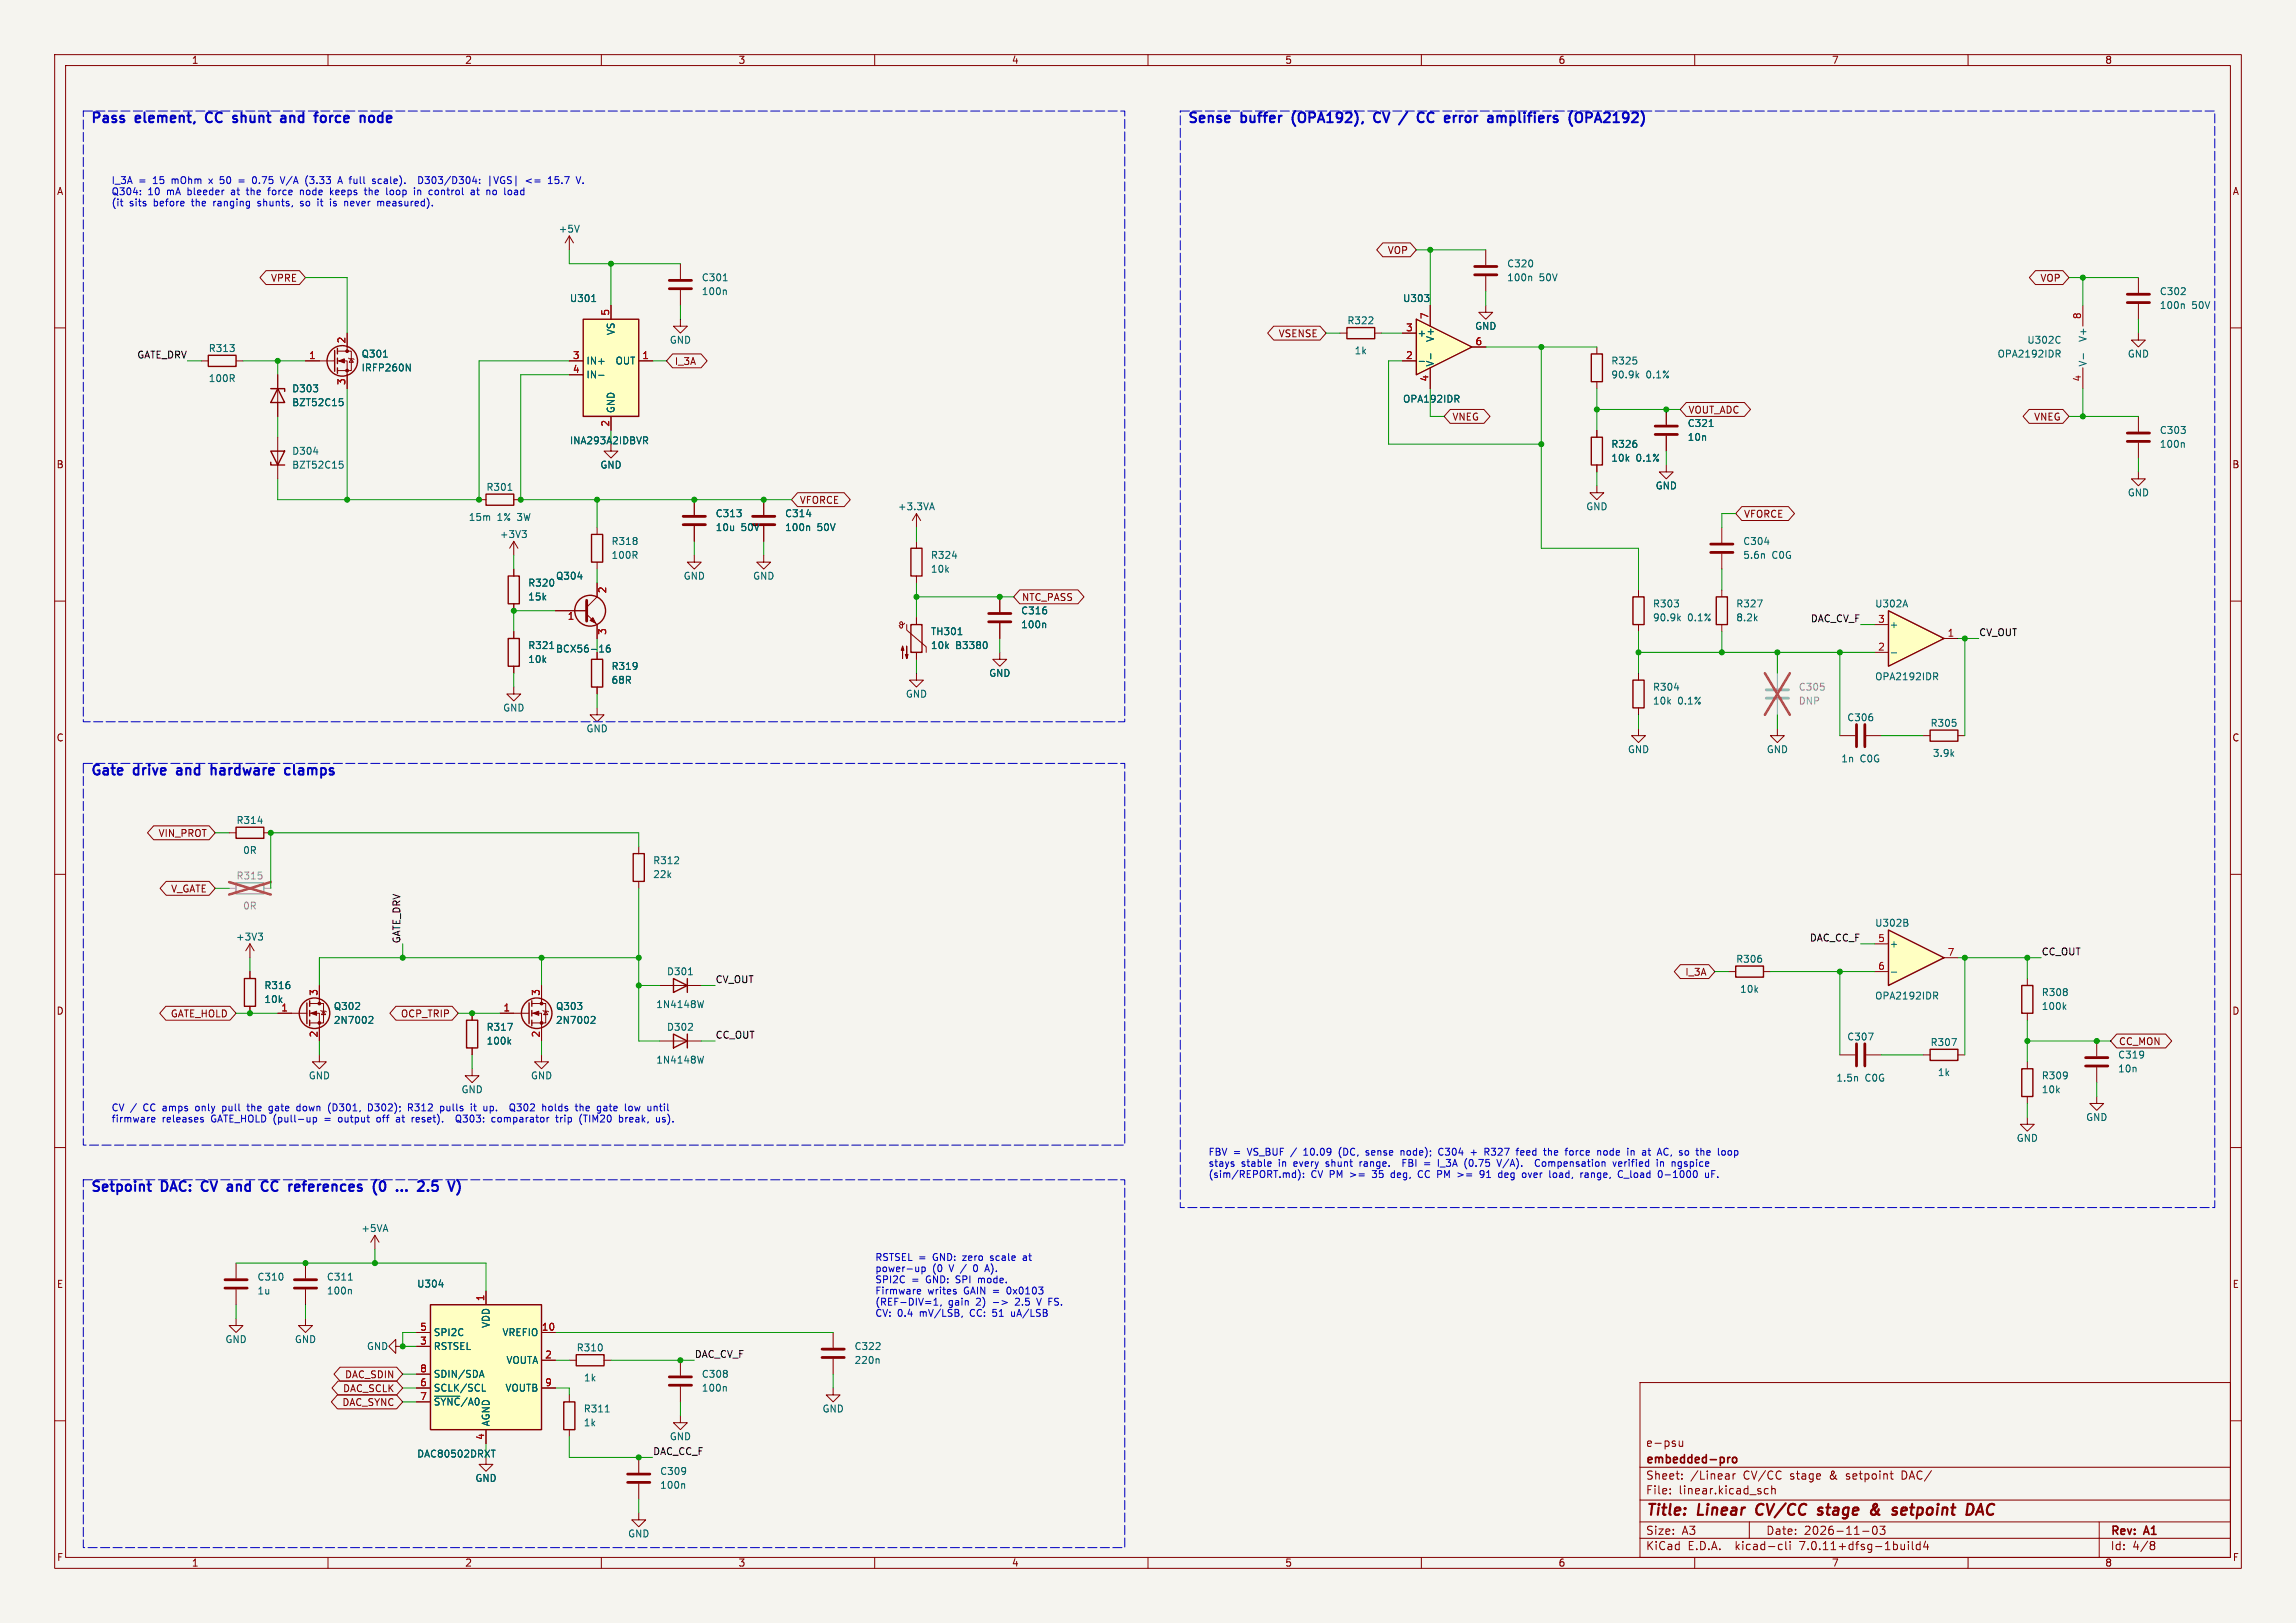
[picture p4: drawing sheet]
<svg xmlns="http://www.w3.org/2000/svg" width="420mm" height="297mm" viewBox="0 0 420 297" stroke-linecap="round" stroke-linejoin="round" font-family="sans-serif">
<defs><g id="words">
<g font-size="2.8" fill="#840000">
<text x="301" y="277.9">Title:</text>
<text x="310.6" y="277.9">Linear</text>
<text x="322.1" y="277.9">CV/CC</text>
<text x="334.2" y="277.9">stage</text>
<text x="344.7" y="277.9">&amp;</text>
<text x="349.5" y="277.9">setpoint</text>
<text x="363.8" y="277.9">DAC</text>
</g>
<g font-size="2.5" fill="#0000c2">
<text x="16.5" y="22.6">Pass</text>
<text x="24.9" y="22.6">element,</text>
<text x="38.5" y="22.6">CC</text>
<text x="44.2" y="22.6">shunt</text>
<text x="53.7" y="22.6">and</text>
<text x="60.7" y="22.6">force</text>
<text x="69.6" y="22.6">node</text>
<text x="217.2" y="22.6">Sense</text>
<text x="227.1" y="22.6">buffer</text>
<text x="237.2" y="22.6">(OPA192),</text>
<text x="252.9" y="22.6">CV</text>
<text x="258.4" y="22.6">/</text>
<text x="262.3" y="22.6">CC</text>
<text x="268" y="22.6">error</text>
<text x="276.6" y="22.6">amplifiers</text>
<text x="292.2" y="22.6">(OPA2192)</text>
<text x="16.5" y="142">Gate</text>
<text x="24.6" y="142">drive</text>
<text x="33.2" y="142">and</text>
<text x="40.2" y="142">hardware</text>
<text x="54.4" y="142">clamps</text>
<text x="16.5" y="218.2">Setpoint</text>
<text x="29.7" y="218.2">DAC:</text>
<text x="37.7" y="218.2">CV</text>
<text x="43.2" y="218.2">and</text>
<text x="50.2" y="218.2">CC</text>
<text x="55.9" y="218.2">references</text>
<text x="72" y="218.2">(0</text>
<text x="77" y="218.2">...</text>
<text x="81.7" y="218.2">2.5</text>
</g>
<g font-size="2.1" fill="#840000">
<text x="301" y="268.2">embedded-pro</text>
<text x="301" y="265">e-psu</text>
<text x="301" y="273.7">File:</text>
<text x="301" y="271">Sheet:</text>
<text x="307.1" y="273.7">linear.kicad_sch</text>
<text x="309.2" y="271">/Linear</text>
<text x="318.9" y="271">CV/CC</text>
<text x="327.6" y="271">stage</text>
<text x="335" y="271">&amp;</text>
<text x="338.1" y="271">setpoint</text>
<text x="348.4" y="271">DAC/</text>
<text x="301" y="281.1">Size:</text>
<text x="307.6" y="281.1">A3</text>
<text x="323" y="281.1">Date:</text>
<text x="330" y="281.1">2026-11-03</text>
<text x="386" y="281.3">Rev:</text>
<text x="392.4" y="281.3">A1</text>
<text x="301" y="283.9">KiCad</text>
<text x="308.7" y="283.9">E.D.A.</text>
<text x="317.6" y="283.9">kicad-cli</text>
<text x="329.5" y="283.9">7.0.11+dfsg-1build4</text>
<text x="386" y="283.9">Id:</text>
<text x="390.1" y="283.9">4/8</text>
</g>
<g font-size="1.8" fill="#840000">
<text x="35" y="11.9">1</text>
<text x="85" y="11.9">2</text>
<text x="135" y="11.9">3</text>
<text x="185" y="11.9">4</text>
<text x="235" y="11.9">5</text>
<text x="285" y="11.9">6</text>
<text x="335" y="11.9">7</text>
<text x="385" y="11.9">8</text>
<text x="10.3" y="35.9">A</text>
<text x="408.3" y="35.9">A</text>
<text x="253.8" y="46.7">VOP</text>
<text x="49.5" y="51.8">VPRE</text>
<text x="373.1" y="51.8">VOP</text>
<text x="233.8" y="61.9">VSENSE</text>
<text x="123.3" y="67">I_3A</text>
<text x="265.6" y="77.2">VNEG</text>
<text x="308.8" y="75.9">VOUT_ADC</text>
<text x="372" y="77.2">VNEG</text>
<text x="10.3" y="85.9">B</text>
<text x="408.2" y="85.9">B</text>
<text x="146.2" y="92.4">VFORCE</text>
<text x="318.9" y="94.9">VFORCE</text>
<text x="186.8" y="110.2">NTC_PASS</text>
<text x="10.3" y="135.9">C</text>
<text x="408.2" y="135.9">C</text>
<text x="28.9" y="153.4">VIN_PROT</text>
<text x="31.2" y="163.5">V_GATE</text>
<text x="308.2" y="178.8">I_3A</text>
<text x="10.3" y="185.9">D</text>
<text x="408.2" y="185.9">D</text>
<text x="31.1" y="186.4">GATE_HOLD</text>
<text x="73.2" y="186.4">OCP_TRIP</text>
<text x="387.5" y="191.5">CC_MON</text>
<text x="10.3" y="235.9">E</text>
<text x="408.3" y="235.9">E</text>
<text x="62.5" y="257.5">DAC_SYNC</text>
<text x="62.7" y="255">DAC_SCLK</text>
<text x="63" y="252.4">DAC_SDIN</text>
<text x="10.3" y="285.9">F</text>
<text x="35" y="286.9">1</text>
<text x="85" y="286.9">2</text>
<text x="135" y="286.9">3</text>
<text x="185" y="286.9">4</text>
<text x="235" y="286.9">5</text>
<text x="285" y="286.9">6</text>
<text x="335" y="286.9">7</text>
<text x="385" y="286.9">8</text>
<text x="408.3" y="285.9">F</text>
</g>
<g font-size="1.8" fill="#0000c2">
<text x="20.3" y="33.8">I_3A</text>
<text x="20.3" y="35.8">Q304:</text>
<text x="25.4" y="33.8">=</text>
<text x="27.1" y="35.8">10</text>
<text x="28.1" y="33.8">15</text>
<text x="30.6" y="35.8">mA</text>
<text x="31.7" y="33.8">mOhm</text>
<text x="34.6" y="35.8">bleeder</text>
<text x="38.7" y="33.8">x</text>
<text x="40.9" y="33.8">50</text>
<text x="42.8" y="35.8">at</text>
<text x="45.8" y="35.8">the</text>
<text x="47.3" y="33.8">0.75</text>
<text x="50" y="35.8">force</text>
<text x="52.7" y="33.8">V/A</text>
<text x="56" y="35.8">node</text>
<text x="57.3" y="33.8">(3.33</text>
<text x="61.7" y="35.8">keeps</text>
<text x="63.6" y="33.8">A full</text>
<text x="68.2" y="35.8">the</text>
<text x="70.2" y="33.8">scale).</text>
<text x="72.4" y="35.8">loop</text>
<text x="77.6" y="35.8">in</text>
<text x="79" y="33.8">D303/D304:</text>
<text x="80.6" y="35.8">control</text>
<text x="88.5" y="35.8">at</text>
<text x="91.5" y="35.8">no</text>
<text x="91.9" y="33.8">|VGS|</text>
<text x="95" y="35.8">load</text>
<text x="99.1" y="33.8">&lt;=</text>
<text x="103.4" y="33.8">15.7</text>
<text x="20.3" y="37.9">(it</text>
<text x="23.7" y="37.9">sits</text>
<text x="28.2" y="37.9">before</text>
<text x="35.4" y="37.9">the</text>
<text x="39.5" y="37.9">ranging</text>
<text x="47.8" y="37.9">shunts,</text>
<text x="55.8" y="37.9">so</text>
<text x="59.2" y="37.9">it</text>
<text x="61.7" y="37.9">is</text>
<text x="64.5" y="37.9">never</text>
<text x="70.7" y="37.9">measured).</text>
<text x="20.3" y="203.4">CV /</text>
<text x="26.4" y="203.4">CC amps</text>
<text x="36.3" y="203.4">only</text>
<text x="41.4" y="203.4">pull</text>
<text x="46.2" y="203.4">the</text>
<text x="50.3" y="203.4">gate</text>
<text x="55.6" y="203.4">down</text>
<text x="61.5" y="203.4">(D301,</text>
<text x="69" y="203.4">D302);</text>
<text x="76.6" y="203.4">R312</text>
<text x="82.6" y="203.4">pulls</text>
<text x="88.5" y="203.4">it</text>
<text x="91" y="203.4">up.</text>
<text x="96.2" y="203.4">Q302</text>
<text x="102.3" y="203.4">holds</text>
<text x="108.6" y="203.4">the</text>
<text x="112.8" y="203.4">gate</text>
<text x="118.1" y="203.4">low</text>
<text x="122.4" y="203.4">until</text>
<text x="20.3" y="205.5">firmware</text>
<text x="29.7" y="205.5">releases</text>
<text x="38.7" y="205.5">GATE_HOLD (pull-up</text>
<text x="59.8" y="205.5">=</text>
<text x="62.6" y="205.5">output</text>
<text x="69.8" y="205.5">off</text>
<text x="73.6" y="205.5">at</text>
<text x="76.6" y="205.5">reset).</text>
<text x="85.1" y="205.5">Q303:</text>
<text x="91.9" y="205.5">comparator</text>
<text x="103.9" y="205.5">trip</text>
<text x="108.3" y="205.5">(TIM20</text>
<text x="115.8" y="205.5">break,</text>
<text x="122.7" y="205.5">us).</text>
<text x="221" y="211.6">FBV =</text>
<text x="221" y="213.6">stays</text>
<text x="221" y="215.7">(sim/REPORT.md):</text>
<text x="227" y="213.6">stable</text>
<text x="228.3" y="211.6">VS_BUF</text>
<text x="234" y="213.6">in</text>
<text x="236.5" y="211.6">/</text>
<text x="237" y="213.6">every</text>
<text x="239" y="211.6">10.09</text>
<text x="239.8" y="215.7">CV PM</text>
<text x="243" y="213.6">shunt</text>
<text x="245.6" y="211.6">(DC,</text>
<text x="247.2" y="215.7">&gt;=</text>
<text x="249.4" y="213.6">range.</text>
<text x="250.7" y="211.6">sense</text>
<text x="251.5" y="215.7">35</text>
<text x="255.1" y="215.7">deg,</text>
<text x="257.3" y="211.6">node);</text>
<text x="257.7" y="213.6">FBI</text>
<text x="260.3" y="215.7">CC PM &gt;=</text>
<text x="264.5" y="211.6">C304</text>
<text x="264.5" y="213.6">I_3A</text>
<text x="269.6" y="213.6">(0.75</text>
<text x="270.5" y="211.6">+</text>
<text x="272.2" y="215.7">91</text>
<text x="273.3" y="211.6">R327</text>
<text x="275.8" y="215.7">deg</text>
<text x="275.8" y="213.6">V/A).</text>
<text x="279.3" y="211.6">feed</text>
<text x="280.4" y="215.7">over</text>
<text x="283.1" y="213.6">Compensation</text>
<text x="284.6" y="211.6">the</text>
<text x="285.5" y="215.7">load,</text>
<text x="288.7" y="211.6">force</text>
<text x="291.4" y="215.7">range,</text>
<text x="294.7" y="211.6">node</text>
<text x="297.6" y="213.6">verified</text>
<text x="298.5" y="215.7">C_load</text>
<text x="300.4" y="211.6">in</text>
<text x="303.3" y="211.6">at</text>
<text x="305.8" y="213.6">in</text>
<text x="306" y="215.7">0-1000</text>
<text x="306.4" y="211.6">AC, so</text>
<text x="308.7" y="213.6">ngspice</text>
<text x="313.9" y="211.6">the</text>
<text x="318" y="211.6">loop</text>
<text x="160" y="230.8">RSTSEL =</text>
<text x="160" y="232.9">power-up</text>
<text x="170.6" y="232.9">(0</text>
<text x="170.8" y="230.8">GND: zero</text>
<text x="173.8" y="232.9">V /</text>
<text x="178.6" y="232.9">0</text>
<text x="180.9" y="232.9">A).</text>
<text x="181.6" y="230.8">scale</text>
<text x="187.8" y="230.8">at</text>
<text x="160" y="234.9">SPI2C</text>
<text x="160" y="237">Firmware</text>
<text x="160" y="239">(REF-DIV=1,</text>
<text x="166.8" y="234.9">=</text>
<text x="169.5" y="234.9">GND: SPI</text>
<text x="169.7" y="237">writes</text>
<text x="173.5" y="239">gain</text>
<text x="176.5" y="237">GAIN =</text>
<text x="178.7" y="239">2)</text>
<text x="179.4" y="234.9">mode.</text>
<text x="184.7" y="237">0x0103</text>
<text x="186.2" y="239">2.5</text>
<text x="190.4" y="239">V FS.</text>
<text x="160" y="241.1">CV: 0.4</text>
<text x="168.3" y="241.1">mV/LSB,</text>
<text x="177.7" y="241.1">CC:</text>
<text x="182.1" y="241.1">51</text>
<text x="185.6" y="241.1">uA/LSB</text>
</g>
<g font-size="1.8" fill="#006464">
<text x="102.1" y="42.8">+5V</text>
<text x="128.3" y="51.7">C301</text>
<text x="275.6" y="49.1">C320</text>
<text x="275.6" y="51.7">100n</text>
<text x="281.5" y="51.7">50V</text>
<text x="104.1" y="55.5">U301</text>
<text x="128.3" y="54.2">100n</text>
<text x="246.4" y="59.5">R322</text>
<text x="256.6" y="55.5">U303</text>
<text x="395" y="54.2">C302</text>
<text x="395" y="56.7">100n</text>
<text x="400.9" y="56.7">50V</text>
<text x="38.1" y="64.6">R313</text>
<text x="66" y="65.6">Q301</text>
<text x="112.6" y="61.4" transform="rotate(-90 112.6 61.4)">VS</text>
<text x="122.4" y="63.1">GND</text>
<text x="247.7" y="65">1k</text>
<text x="259.2" y="61.8">+</text>
<text x="262.5" y="62.7" transform="rotate(-90 262.5 62.7)">V+</text>
<text x="269.7" y="60.6">GND</text>
<text x="365.3" y="65.6">OPA2192IDR</text>
<text x="370.7" y="63.1">U302C</text>
<text x="381.9" y="62.7" transform="rotate(-90 381.9 62.7)">V+</text>
<text x="389.1" y="65.6">GND</text>
<text x="38.1" y="70.1">100R</text>
<text x="53.3" y="72">D303</text>
<text x="66" y="68.2">IRFP260N</text>
<text x="107.2" y="66.9">IN+</text>
<text x="107.2" y="69.4">IN-</text>
<text x="112.5" y="66.9">OUT</text>
<text x="262.5" y="67.2" transform="rotate(-90 262.5 67.2)">V-</text>
<text x="294.7" y="66.9">R325</text>
<text x="294.7" y="69.4">90.9k</text>
<text x="301.1" y="69.4">0.1%</text>
<text x="381.9" y="67.2" transform="rotate(-90 381.9 67.2)">V-</text>
<text x="53.3" y="74.5">BZT52C15</text>
<text x="112.6" y="75.7" transform="rotate(-90 112.6 75.7)">GND</text>
<text x="256.6" y="73.9">OPA192IDR</text>
<text x="53.3" y="83.4">D304</text>
<text x="104.1" y="81.5">INA293A2IDBVR</text>
<text x="294.7" y="82.1">R326</text>
<text x="308.6" y="78.3">C321</text>
<text x="308.6" y="80.9">10n</text>
<text x="395" y="79.6">C303</text>
<text x="395" y="82.1">100n</text>
<text x="53.3" y="86">BZT52C15</text>
<text x="109.7" y="86">GND</text>
<text x="294.7" y="84.7">10k</text>
<text x="299.3" y="84.7">0.1%</text>
<text x="302.8" y="89.8">GND</text>
<text x="85.7" y="95.5">15m</text>
<text x="88.9" y="90">R301</text>
<text x="90.9" y="95.5">1%</text>
<text x="94.8" y="95.5">3W</text>
<text x="130.8" y="94.8">C313</text>
<text x="143.5" y="94.8">C314</text>
<text x="164.2" y="93.6">+3.3VA</text>
<text x="290.1" y="93.6">GND</text>
<text x="389.1" y="91">GND</text>
<text x="91.3" y="98.7">+3V3</text>
<text x="111.8" y="99.9">R318</text>
<text x="130.8" y="97.4">10u</text>
<text x="135.6" y="97.4">50V</text>
<text x="143.5" y="97.4">100n</text>
<text x="149.5" y="97.4">50V</text>
<text x="318.8" y="99.9">C304</text>
<text x="96.5" y="107.5">R320</text>
<text x="101.6" y="106.3">Q304</text>
<text x="111.8" y="102.5">100R</text>
<text x="125" y="106.3">GND</text>
<text x="137.7" y="106.3">GND</text>
<text x="170.2" y="102.5">R324</text>
<text x="170.2" y="105">10k</text>
<text x="318.8" y="102.5">5.6n</text>
<text x="324.1" y="102.5">C0G</text>
<text x="96.5" y="110.1">15k</text>
<text x="186.7" y="112.6">C316</text>
<text x="302.3" y="111.4">R303</text>
<text x="302.3" y="113.9">90.9k</text>
<text x="308.7" y="113.9">0.1%</text>
<text x="317.5" y="111.4">R327</text>
<text x="317.5" y="113.9">8.2k</text>
<text x="342.9" y="111.4">U302A</text>
<text x="96.5" y="119">R321</text>
<text x="101.6" y="119.6">BCX56-16</text>
<text x="170.2" y="119">10k</text>
<text x="170.2" y="116.4">TH301</text>
<text x="174.8" y="119">B3380</text>
<text x="186.7" y="115.2">100n</text>
<text x="345.6" y="115.2">+</text>
<text x="96.5" y="121.5">10k</text>
<text x="111.8" y="122.8">R319</text>
<text x="111.8" y="125.3">68R</text>
<text x="180.8" y="124.1">GND</text>
<text x="342.9" y="124.7">OPA2192IDR</text>
<text x="91.9" y="130.4">GND</text>
<text x="165.6" y="127.9">GND</text>
<text x="302.3" y="126.6">R304</text>
<text x="302.3" y="129.1">10k</text>
<text x="306.9" y="129.1">0.1%</text>
<text x="107.2" y="134.2">GND</text>
<text x="337.8" y="132.2">C306</text>
<text x="353" y="133.2">R305</text>
<text x="297.7" y="138">GND</text>
<text x="323.1" y="138">GND</text>
<text x="336.7" y="139.7">1n</text>
<text x="340.3" y="139.7">C0G</text>
<text x="353.5" y="138.7">3.9k</text>
<text x="43.2" y="151">R314</text>
<text x="44.4" y="156.5">0R</text>
<text x="119.4" y="158.3">R312</text>
<text x="119.4" y="160.9">22k</text>
<text x="43.1" y="172.3">+3V3</text>
<text x="342.9" y="169.8">U302B</text>
<text x="345.6" y="173.6">+</text>
<text x="121.9" y="178.7">D301</text>
<text x="317.5" y="176.4">R306</text>
<text x="48.3" y="181.2">R316</text>
<text x="48.3" y="183.7">10k</text>
<text x="61" y="185">Q302</text>
<text x="101.6" y="185">Q303</text>
<text x="119.9" y="184.7">1N4148W</text>
<text x="318.2" y="181.9">10k</text>
<text x="342.9" y="183.1">OPA2192IDR</text>
<text x="373.4" y="182.5">R308</text>
<text x="373.4" y="185">100k</text>
<text x="61" y="187.6">2N7002</text>
<text x="88.9" y="188.8">R317</text>
<text x="88.9" y="191.4">100k</text>
<text x="101.6" y="187.6">2N7002</text>
<text x="121.9" y="188.8">D302</text>
<text x="337.8" y="190.6">C307</text>
<text x="353" y="191.6">R307</text>
<text x="56.4" y="197.7">GND</text>
<text x="97" y="197.7">GND</text>
<text x="119.9" y="194.8">1N4148W</text>
<text x="354.4" y="197.1">1k</text>
<text x="373.4" y="197.7">R309</text>
<text x="387.4" y="193.9">C319</text>
<text x="387.4" y="196.4">10n</text>
<text x="84.3" y="200.3">GND</text>
<text x="335.8" y="198.1">1.5n</text>
<text x="341.2" y="198.1">C0G</text>
<text x="373.4" y="200.3">10k</text>
<text x="368.8" y="209.1">GND</text>
<text x="381.5" y="205.3">GND</text>
<text x="66" y="225.7">+5VA</text>
<text x="47" y="234.5">C310</text>
<text x="47" y="237.1">1u</text>
<text x="59.7" y="234.5">C311</text>
<text x="59.7" y="237.1">100n</text>
<text x="76.2" y="235.8">U304</text>
<text x="41.1" y="246">GND</text>
<text x="53.8" y="246">GND</text>
<text x="79.2" y="244.7">SPI2C</text>
<text x="89.8" y="243.1" transform="rotate(-90 89.8 243.1)">VDD</text>
<text x="91.8" y="244.7">VREFIO</text>
<text x="67" y="247.2">GND</text>
<text x="79.2" y="247.2">RSTSEL</text>
<text x="92.5" y="249.8">VOUTA</text>
<text x="105.4" y="247.5">R310</text>
<text x="156.2" y="247.2">C322</text>
<text x="156.2" y="249.8">220n</text>
<text x="79.2" y="257.4">~{SYNC}/A0</text>
<text x="79.2" y="252.3">SDIN/SDA</text>
<text x="79.2" y="254.9">SCLK/SCL</text>
<text x="92.4" y="254.9">VOUTB</text>
<text x="106.7" y="253">1k</text>
<text x="128.3" y="252.3">C308</text>
<text x="128.3" y="254.9">100n</text>
<text x="89.8" y="261.1" transform="rotate(-90 89.8 261.1)">AGND</text>
<text x="106.7" y="258.7">R311</text>
<text x="106.7" y="261.2">1k</text>
<text x="122.4" y="263.8">GND</text>
<text x="150.4" y="258.7">GND</text>
<text x="76.2" y="266.9">DAC80502DRXT</text>
<text x="86.9" y="271.4">GND</text>
<text x="120.7" y="270.1">C309</text>
<text x="120.7" y="272.6">100n</text>
<text x="114.8" y="281.5">GND</text>
</g>
<g font-size="1.8" fill="#a90000">
<text x="111.5" y="57.9" transform="rotate(-90 111.5 57.9)">5</text>
<text x="261.4" y="58.5" transform="rotate(-90 261.4 58.5)">7</text>
<text x="380.7" y="58.5" transform="rotate(-90 380.7 58.5)">8</text>
<text x="56.4" y="65.8">1</text>
<text x="63.2" y="62.9" transform="rotate(-90 63.2 62.9)">2</text>
<text x="104.7" y="65.8">3</text>
<text x="117.4" y="65.8">1</text>
<text x="257.1" y="65.8">2</text>
<text x="257.1" y="60.7">3</text>
<text x="269.8" y="63.2">6</text>
<text x="63.2" y="70.6" transform="rotate(-90 63.2 70.6)">3</text>
<text x="104.7" y="68.3">4</text>
<text x="261.4" y="69.9" transform="rotate(-90 261.4 69.9)">4</text>
<text x="380.7" y="69.9" transform="rotate(-90 380.7 69.9)">4</text>
<text x="111.5" y="78.2" transform="rotate(-90 111.5 78.2)">2</text>
<text x="103.8" y="113.7">1</text>
<text x="111.2" y="108.7" transform="rotate(-90 111.2 108.7)">2</text>
<text x="111.2" y="116.3" transform="rotate(-90 111.2 116.3)">3</text>
<text x="343.5" y="119.1">2</text>
<text x="343.5" y="114">3</text>
<text x="356.2" y="116.6">1</text>
<text x="343.5" y="172.5">5</text>
<text x="343.5" y="177.5">6</text>
<text x="356.2" y="175">7</text>
<text x="51.4" y="185.2">1</text>
<text x="58.2" y="182.3" transform="rotate(-90 58.2 182.3)">3</text>
<text x="92" y="185.2">1</text>
<text x="98.8" y="182.3" transform="rotate(-90 98.8 182.3)">3</text>
<text x="58.2" y="189.9" transform="rotate(-90 58.2 189.9)">2</text>
<text x="98.8" y="189.9" transform="rotate(-90 98.8 189.9)">2</text>
<text x="88.6" y="238.2" transform="rotate(-90 88.6 238.2)">1</text>
<text x="76.8" y="243.6">5</text>
<text x="99" y="243.6">10</text>
<text x="76.8" y="246.1">3</text>
<text x="76.8" y="251.2">8</text>
<text x="99.6" y="248.7">2</text>
<text x="76.8" y="256.3">7</text>
<text x="76.8" y="253.7">6</text>
<text x="99.6" y="253.7">9</text>
<text x="88.6" y="263.6" transform="rotate(-90 88.6 263.6)">4</text>
</g>
<g font-size="1.8" fill="#0f0f0f">
<text x="25" y="65.7">GATE_DRV</text>
<text x="331.1" y="114">DAC_CV_F</text>
<text x="361.9" y="116.5">CV_OUT</text>
<text x="73.3" y="172.7" transform="rotate(-90 73.3 172.7)">GATE_DRV</text>
<text x="331" y="172.4">DAC_CC_F</text>
<text x="130.8" y="180">CV_OUT</text>
<text x="373.4" y="174.9">CC_OUT</text>
<text x="130.8" y="190.2">CC_OUT</text>
<text x="127" y="248.6">DAC_CV_F</text>
<text x="119.4" y="266.4">DAC_CC_F</text>
</g>
<g font-size="1.8" fill="#939391">
<text x="328.9" y="126.6">C305</text>
<text x="328.9" y="129.1">DNP</text>
<text x="43.2" y="161.1">R315</text>
<text x="44.4" y="166.6">0R</text>
</g>
</g></defs>
<path d="M0 0h420v297h-420z" fill="#f5f4ef" stroke="#f5f4ef" stroke-width=".18"/>
<g fill="none" stroke="#840000" stroke-width=".18">
<path d="M10 10h400v277h-400zM12 12h396v273h-396zM60 10v2M110 10v2M160 10v2M210 10v2M260 10v2M310 10v2M360 10v2M10 60h2M111.8 55.9v2.5M271.8 45.7v2.8"/>
<path d="M271.8 50.5v2.8M408 60h2M36.8 66h1.3M43.2 66h1.2M50.8 68.6v7.6M55.9 66h5.3M61.7 66h1.8v5.1M61.7 64.3h2.6v3.5h-2.6M63.5 61v3.3M63.8 65.5l.1 .2h.7l.2 .1M64.3 65.7l.3 .6h-.7zM104.1 66h2.6"/>
<path d="M104.1 68.6h2.6M111.8 76.2v2.5M116.8 66h2.6M304.8 74.9v2.8M304.8 79.8v2.8M50.8 80v7.6M292.1 88.9v1.3h1.3l-1.3 1.2-1.3-1.2h1.3M10 110h2M299.7 108v1.2M299.7 114.3v1.3M408 110h2M10 160h2"/>
<path d="M116.8 154.9v1.3M408 160h2M116.8 161.3v1.3M50.8 185.4h5.3M56.6 185.4h1.8v5.1M56.6 183.6h2.6v3.6h-2.6M58.4 193v1.3h1.3l-1.3 1.3-1.3-1.3h1.3M58.4 180.3v3.3M58.7 184.9l.1 .1h.8l.1 .2M59.2 185l.4 .7h-.8zM86.4 195.6v1.3h1.2l-1.2 1.2-1.3-1.2h1.3M99.1 193v1.3h1.2l-1.2 1.3-1.3-1.3h1.3"/>
<path d="M120.6 190.5h7.7M120.6 180.3h7.7M10 210h2M408 210h2M43.2 231.1v2.8M43.2 236v2.8M55.9 231.1v2.8M55.9 236v2.8M68.6 226.1l-.8 1.2M68.6 226.1v2.5M68.6 226.1l.7 1.2M88.9 236.2v2.6"/>
<path d="M10 260h2M43.2 241.3v1.3h1.2l-1.2 1.2-1.3-1.2h1.3M55.9 241.3v1.3h1.2l-1.2 1.2-1.3-1.2h1.3M72.4 246.4v-1.3l-1.3 1.3 1.3 1.2v-1.2h1.3M76.2 243.8h2.5M76.2 246.4h2.5M76.2 256.5h2.5M76.2 251.5h2.5M76.2 254h2.5M99.1 248.9h2.5M99.1 243.8h2.5M99.1 254h2.5"/>
<path d="M104.1 255.3v1.2M104.1 248.9h1.3M110.5 248.9h1.3M124.5 259.1v1.2h1.2l-1.2 1.3-1.3-1.3h1.3M300 253h108v32h-108zM408 260h2M88.9 266.7v1.3h1.3l-1.3 1.2-1.3-1.2h1.3M88.9 261.6v2.6M104.1 261.6v1.3M116.8 276.9v1.2h1.3l-1.3 1.3-1.2-1.3h1.2M116.8 266.7v2.8M116.8 271.5v2.8"/>
<path d="M300 278.5h108M300 274.5h108M300 268.5h108M305.5 273.2v.2M305.5 272.5v.1M307.2 263.7v.9l.4 .1 .2-.2M307.7 270.5v.2M307.7 269.8v.1M307.8 263.7v1M317 269.7v1M317.4 269.7l-.2 .1-.2 .2M320 278.5v3"/>
<path d="M323.4 272.5l-.4-.1-.3 .3v.4l.2 .2h.5M324.1 272.5l.2-.1 .4 .1v.9M324.1 271.9v1.5M342.7 279.4l.2-.1a.8 .8 0 0 1 .5 .7 .8 .8 0 0 1-.5 .8 1 1 0 0 1-.2-1.4zM343.9 279.3h.9l-.5 .6 .4 .1v.6l-.2 .2h-.4l-.2-.2M345.7 269.7h.6M346 270.6l.3 .1M384 278.5v6.5M60 285v2M110 285v2M160 285v2M210 285v2"/>
<path d="M260 285v2M300 281.5h108M310 285v2M325.6 282.6l.4 .1M326 283.5l-.4 .1M326.7 282.1v1.3l.2 .2M327.4 282.1v.1M327.4 282.6v1M340.7 280.2h1.2M349.1 282.1v.1M349.1 282.6v1M349.8 282.1v1.3l.2 .2"/>
<path d="M351.2 282.7l-.4-.1-.3 .3v.4l.2 .2h.5M351.2 282.1v1.5M352.2 282l-.3 1.1h.9M352.6 282.6v1M360 285v2M393.6 282.1h.3l.3 .3-.3 .3M393.6 282.7h.3M393.9 282.7l.2 .2 .1 .4-.3 .3h-.3"/>
</g>
<path d="M321.5 275.5a1.27 1.27 0 0 0 0 1.6M333.4 276a.49 .49 0 0 0-.8 .3l.1 .1 .4 .1 .3 .3-.4 .4-.5-.1M342.5 276.3l.6-.4a.39 .39 0 0 0 .2-.6l-.2-.1a.41 .41 0 0 0-.4 .5l.6 1.1 .5 .4M343.7 276.2l-.2 .4a.92 .92 0 0 1-.9 .6M348.7 276l-.2-.1-.5 .1-.2 .9 .2 .3 .6-.1M348.8 276.3l-1 .2M361.4 277.2l.9-2 .5 2M361.7 276.6h.9" fill="none" stroke="#840000" stroke-width=".4"/>
<path d="M316.5 266.7l-.4 .1M317 266.8l.4-.1 .3 .3v.4l-.3 .3-.4-.1-.1-.2v-.4z" fill="none" stroke="#840000" stroke-width=".3"/>
<g fill="none" stroke="#840000" stroke-width=".25">
<path d="M106.7 58.4h10.1v17.8h-10.1zM38.1 65h5.1v2.1h-5.1zM49.5 71.1h2.6v.5M50.8 71.1l1.3 2.6h-2.6zM61.2 64.1v3.8M61.7 63.8v1M61.7 65.5v1M61.7 67.3v1M49.5 84.6v.5h2.6M49.5 82.6h2.6l-1.3 2.5zM298.7 109.2h2v5.1h-2zM115.8 156.2h2.1v5.1h-2.1z"/>
<path d="M123.2 179.1l2.5 1.2-2.5 1.3zM125.7 179.1v2.5M56.1 183.5v3.8M56.6 183.1v1.1M56.6 184.9v1M56.6 186.7v1M123.2 189.2l2.5 1.3-2.5 1.3zM125.7 189.2v2.6M78.7 238.8h20.4v22.8h-20.4zM103.1 256.5h2.1v5.1h-2.1zM105.4 247.9h5.1v2h-5.1z"/>
<circle cx="62.6" cy="66" r="2.79"/>
<circle cx="57.5" cy="185.4" r="2.79"/>
</g>
<g fill="#840000" stroke="#840000" stroke-width=".18">
<path d="M62 66l1-.3v.7z"/>
<path d="M56.9 185.4l1-.4v.8z"/>
<circle cx="63.5" cy="67.8" r=".25"/>
<circle cx="63.5" cy="64.3" r=".25"/>
<circle cx="58.4" cy="187.2" r=".25"/>
<circle cx="58.4" cy="183.6" r=".25"/>
</g>
<g fill="none" stroke="#006464" stroke-width=".18">
<path d="M108.2 55.2h.8M280 50.5l.2 .2v.7M62.1 73h.6M62.2 73.5h.3l.3 .2-.2 .5h-.4M70.1 65.3h.8M74.3 66.6l.7 1.3v-1.3M109.5 68.7h1M117.7 79.9h.5l.3 .3-.2 .4h-.6M312.7 78h.7M57.4 82.7h.8M62.1 84.4h.6M62.2 84.9h.3l.3 .2-.2 .5-.4 .1"/>
<path d="M118 80.6l.5 .6M307 113.1l.4 .5M307.4 112.8l-.5 .4M125.9 178.4h.8M67.7 186l.4 .1 .1 .3-.8 .9h.8M128.7 193.3l-.3 1.2M128.7 183.1l-.3 1.3M63.7 234.3h.8M64.1 236l.2 .1v.7M80.3 235.1h.8M79.5 255.5h4.6M87.8 251.7h.6"/>
<path d="M88.1 250.8l.4 1.2M88.2 254.6h.6M110.7 258.4h.7M89.9 265.4h.7M125.1 271.5l.1 .2v.7"/>
</g>
<path d="M269.7 50.3h4.1M269.7 48.8h4.1M302.8 79.5h4M302.8 78h4M41.1 235.7h4.1M41.1 234.2h4.1M53.8 235.7h4.1M53.8 234.2h4.1M114.8 271.3h4.1M114.8 269.7h4.1" fill="none" stroke="#840000" stroke-width=".51"/>
<g fill="#ffffc2" stroke="#ffffc2" stroke-width=".18">
<path d="M106.7 58.4h10.1v17.8h-10.1z"/>
<path d="M78.7 238.8h20.4v22.8h-20.4z"/>
</g>
<path d="M259.1 58.4l10.1 5.1-10.1 5.1z" fill="#ffffc2"/>
<g fill="none" stroke="#840000" stroke-width=".25">
<path d="M246.4 59.9h5.1v2.1h-5.1zM259.1 58.4l10.1 5.1-10.1 5.1zM291.1 64.8h2v5.1h-2zM88.9 90.4h5.1v2.1h-5.1zM108.2 97.8h2v5.1h-2zM291.1 80h2v5.1h-2zM93 116.8h2v5.1h-2zM93 105.4h2v5.1h-2zM166.6 114.3h2.1v5.1h-2.1zM166.6 100.3h2.1v5.1h-2.1zM313.9 109.2h2.1v5.1h-2.1zM108.2 120.7h2v5h-2z"/>
<path d="M298.7 124.5h2v5h-2zM43.2 151.4h5.1v2h-5.1zM44.7 179.1h2v5.1h-2zM317.5 176.8h5.1v2h-5.1zM96.8 183.5v3.8M97.3 183.1v1.1M97.3 184.9v1M97.3 186.7v1M369.8 180.3h2.1v5.1h-2.1zM369.8 195.6h2.1v5.1h-2.1z"/>
<circle cx="107.9" cy="111.8" r="2.82"/>
<circle cx="98.2" cy="185.4" r="2.79"/>
</g>
<g fill="none" stroke="#840000" stroke-width=".18">
<path d="M104.1 43.2l-.7 1.3M104.1 43.2v2.5M104.1 43.2l.8 1.3M124.5 58.4v1.3h1.2l-1.2 1.3-1.3-1.3h1.3M124.5 48.3v2.8M124.5 53.1v2.8M261.6 55.9v3.8M271.8 55.9v1.3h1.2l-1.2 1.2-1.3-1.2h1.3M381 55.9v3.8M391.2 50.8v2.8M391.2 55.6v2.8M245.1 61h1.3"/>
<path d="M251.5 61h1.2M256.5 66h2.6M256.5 61h2.6M261.6 67.3v3.8M269.2 63.5h2.6M292.1 63.5v1.3M292.1 69.9v1.2M292.1 78.7v1.3M381 67.3v3.8M391.2 61v1.2h1.2l-1.2 1.3-1.3-1.3h1.3M391.2 76.2v2.8M87.6 91.4h1.3"/>
<path d="M94 91.4h1.2M94 99.1l-.8 1.2M94 99.1v2.5M94 99.1l.7 1.2M109.2 96.5v1.3M111.8 81.3v1.3h1.2l-1.2 1.2-1.3-1.2h1.3M127 91.4v2.8M127 96.3v2.8M139.7 91.4v2.8M139.7 96.3v2.8M167.6 94l-.7 1.3M167.6 94v2.5"/>
<path d="M167.6 99.1v1.2M167.6 94l.8 1.3M292.1 85.1v1.3M304.8 85.1v1.3h1.3l-1.3 1.2-1.3-1.2h1.3M315 96.5v2.8M391.2 86.4v1.2h1.2l-1.2 1.3-1.3-1.3h1.3M391.2 81v2.8M94 104.1v1.3M94 110.5v1.3M94 115.6v1.2M101.6 111.8h5.7M107.3 112.4l1.9 1.9v2.5"/>
<path d="M109.2 102.9v1.2M109.2 106.7v2.5l-1.9 1.9M109.2 119.4v1.3M127 101.6v1.3h1.3l-1.3 1.2-1.3-1.2h1.3M139.7 101.6v1.3h1.3l-1.3 1.2-1.3-1.2h1.3M165.5 114l-.3 .3h-.3l-.3-.1v-.3l.3-.1 .2 .2v.7l-.2 .2h-.2l-.2-.5M165.9 114.3v1l3.5 3.1v1M167.6 105.4v1.3M167.6 113v1.3M167.6 119.4v1.3M182.9 119.4v1.3h1.2l-1.2 1.2-1.3-1.2h1.3M182.9 109.2v2.8"/>
<path d="M182.9 114v2.8M315 101.3v2.8M315 108v1.2M315 114.3v1.3M94 125.7v1.3h1.2l-1.2 1.3-1.3-1.3h1.3M94 121.9v1.3M109.2 129.5v1.3h1.3l-1.3 1.3-1.3-1.3h1.3M109.2 125.7v1.3M167.6 123.2v1.3h1.3l-1.3 1.2-1.2-1.2h1.2M299.7 133.4v1.2h1.3l-1.3 1.3-1.3-1.3h1.3M299.7 123.2v1.3M299.7 129.5v1.3"/>
<path d="M325.1 133.4v1.2h1.3l-1.3 1.3-1.3-1.3h1.3M41.9 152.4h1.3M48.3 152.4h1.2M45.7 172.7v2.6M45.7 177.8v1.3M45.7 172.7l-.7 1.3M45.7 172.7l.8 1.3M316.2 177.8h1.3M322.6 177.8h1.2M370.8 179.1v1.2M45.7 184.2v1.2M91.4 185.4h5.4"/>
<path d="M97.3 185.4h1.8v5.1M97.3 183.6h2.5v3.6h-2.5M99.1 180.3v3.3M99.3 184.9l.1 .1h.8l.1 .2M99.8 185l.4 .7h-.8zM336.5 193h2.8M341.4 193h2.8M370.8 185.4v1.3M370.8 194.3v1.3M383.5 190.5v2.8M383.5 195.3v2.8M370.8 204.5v1.2h1.3l-1.3 1.3-1.2-1.3h1.2"/>
<path d="M370.8 200.7v1.2M383.5 200.7v1.2h1.3l-1.3 1.3-1.2-1.3h1.2M124.5 248.9v2.8M124.5 253.7v2.8M152.4 254v1.3h1.3l-1.3 1.2-1.3-1.2h1.3M152.4 243.8v2.8M152.4 248.7v2.8"/>
</g>
<g fill="none" stroke="#006464" stroke-width=".18">
<path d="M106 41.2l-.5 1.3M132.3 51.4h.7M132.7 53.1l.2 .2v.6M260.6 53.9h.8l-.5 .5M261.3 54.5v.6M399.4 55.6l.2 .2v.7M259.6 66.1h1M261.7 64.7v1M266.4 73l.5 .6M266.8 72.5v.4M299.4 68.7l.4 .5M299.8 68.3l-.5 .5"/>
<path d="M376.1 64.1h.5l.2 .2-.1 .4h-.6M376.4 64.7l.4 .6M376.8 61.6v.1M376.8 62.7h.1M381.1 64.7v1M92.9 89.7h.7M95.5 97.1h.8l-.4 .5M96 97.6l.3 .2v.3l-.3 .3M147.6 94.1h.7M147.9 96.3l.2 .1v.7M170.2 92.9h.6M170.5 92l.4 1.3"/>
<path d="M322.8 99.2h.8M399.4 81l.2 .2v.7M100.6 118.7h.7M109.7 119.3h.7M111.5 118l-.4 .1a.86 .86 0 0 0 0 1.2l.5-.1v-.4l-.2-.3h-.3l-.2 .3M174.2 101.8h.8M175.3 116.1h.7M180.5 117.5l.1 .4-.1 .7M191.1 114l.2 .2v.7M321.5 109.8h.8l-.5 1.3M322.7 101.4l.1 .8M306.3 125.9h.8"/>
<path d="M47.2 150.3h.8M47.2 170.8h.8l-.4 .4M47.8 171.2l.2 .3v.3l-.2 .2M108.3 186l.4 .1 .1 .3-.7 .9h.7M339.7 197.1l.1 .8M341.8 189h.8l-.5 1.3M377.5 184.2l.4 .5M377.9 183.9l-.5 .5M132.7 253.7l.2 .2v.7M160.6 248.7l.2 .1v.7"/>
</g>
<g fill="none" stroke="#840000" stroke-width=".51">
<path d="M122.4 52.8h4.1M122.4 51.3h4.1M389.1 55.4h4.1M389.1 53.8h4.1M389.1 79.2h4.1M125 96h4M125 94.5h4M137.7 96h4M137.7 94.5h4M312.9 99.6h4.1M389.1 80.8h4.1M107.3 109.9v3.8"/>
<path d="M180.8 113.8h4.1M180.8 112.3h4.1M312.9 101.1h4.1M339.6 191v4.1M341.1 191v4.1M381.5 195.1h4.1M381.5 193.5h4.1M122.4 253.5h4.1M122.4 252h4.1M150.4 248.4h4M150.4 246.9h4"/>
</g>
<g fill="#840000" stroke="#840000" stroke-width=".18">
<path d="M165.1 118.2l.3 .8h-.6l.3-.8v2.3z"/>
<path d="M165.9 118.2v2.3l-.3-.7h.5l-.2 .7z"/>
<path d="M107.9 113.5l.6-.5 .5 1z"/>
<path d="M97.5 185.4l1.1-.4v.8z"/>
<circle cx="99.1" cy="187.2" r=".25"/>
<circle cx="99.1" cy="183.6" r=".25"/>
</g>
<path d="M323.1 127.8h4.1M323.1 126.2h4.1" fill="none" stroke="#9c9b98" stroke-width=".51"/>
<path d="M325.1 123.2v2.8M325.1 128v2.8" fill="none" stroke="#9c9b98" stroke-width=".18"/>
<path d="M322.8 123.2l4.6 7.6M327.4 123.2l-4.6 7.6" fill="none" stroke="#eb3a3d" stroke-width=".46"/>
<path d="M345.4 111.8l10.2 5-10.2 5.1z" fill="#ffffc2"/>
<path d="M345.4 111.8l10.2 5-10.2 5.1zM353.1 133.6h5v2h-5zM85.3 186.7h2.1v5.1h-2.1z" fill="none" stroke="#840000" stroke-width=".25"/>
<path d="M342.9 119.4h2.5M342.9 114.3h2.5M355.6 116.8h2.5M351.8 134.6h1.3M358.1 134.6h1.3M86.4 185.4v1.3M86.4 191.8v1.2" fill="none" stroke="#840000" stroke-width=".18"/>
<path d="M346 119.5h.9M348.5 109.8l.4 1.3M353.7 123.1h.5l.2 .3-.1 .3-.6 .1M354 123.8l.4 .6M92.9 187.3h.8l-.5 1.2M93.1 190.6l.3 .5M93.4 190.2l-.5 .5" fill="none" stroke="#006464" stroke-width=".18"/>
<path d="M43.2 161.5h5.1v2.1h-5.1z" fill="none" stroke="#9c9b98" stroke-width=".25"/>
<path d="M41.9 162.6h1.3M48.3 162.6h1.2" fill="none" stroke="#9c9b98" stroke-width=".18"/>
<path d="M41.9 161.4l7.6 2.3M49.5 161.4l-7.6 2.3" fill="none" stroke="#eb3a3d" stroke-width=".46"/>
<path d="M345.4 170.2l10.2 5.1-10.2 5z" fill="#ffffc2"/>
<path d="M345.4 170.2l10.2 5.1-10.2 5zM353.1 192h5v2.1h-5z" fill="none" stroke="#840000" stroke-width=".25"/>
<g fill="none" stroke="#840000" stroke-width=".18">
<path d="M48.7 49.5h6.1l1.1 1.3-1.1 1.3h-6.1l-1.2-1.3zM111.8 55.9v2.5M233 59.7h8.5l1.1 1.3-1.1 1.2h-8.5l-1.1-1.2zM252.9 44.4h5.1l1.1 1.3-1.1 1.3h-5.1l-1.1-1.3zM261.6 55.9v3.8M372.3 49.5h5l1.2 1.3-1.2 1.3h-5l-1.1-1.3zM50.8 68.6v2.5M50.8 73.7v2.5M55.9 66h2.5M63.5 61v2.5M63.5 68.6v2.5M104.1 66h2.6"/>
<path d="M104.1 68.6h2.6M111.8 76.2v2.5M116.8 66h2.6M123 64.8h5.2l1.1 1.2-1.1 1.3h-5.2l-1.1-1.3zM256.5 66h2.6M256.5 61h2.6M261.6 67.3v3.8M265.3 74.9h6.1l1.2 1.3-1.2 1.3h-6.1l-1.1-1.3zM269.2 63.5h2.6M292.1 78.7v1.3M304.8 74.9v2.8M304.8 79.8v2.8"/>
<path d="M308.5 73.7h10.6l1.1 1.2-1.1 1.3h-10.6l-1.2-1.3zM371.2 74.9h6.1l1.2 1.3-1.2 1.3h-6.1l-1.1-1.3zM127 91.4v2.8M127 96.3v2.8M139.7 91.4v2.8M139.7 96.3v2.8M145.9 90.2h8.5l1.1 1.2-1.1 1.3h-8.5l-1.1-1.3zM292.1 85.1v1.3M318.6 92.7h8.5l1.2 1.3-1.2 1.3h-8.5l-1.1-1.3zM94 104.1v1.3M94 110.5v1.3M94 115.6v1.2"/>
<path d="M101.6 111.8h5.7M109.2 106.7v2.5M109.2 114.3v2.5M109.2 119.4v1.3M167.6 113v1.3M167.6 119.4v1.3M182.9 109.2v2.8M182.9 114v2.8M186.5 107.9h10.7l1.1 1.3-1.1 1.3h-10.7l-1.1-1.3zM94 121.9v1.3M109.2 125.7v1.3M336.5 134.6h2.8"/>
<path d="M341.4 134.6h2.8M28.1 151.1h10.2l1.1 1.3-1.1 1.3h-10.2l-1.1-1.3zM30.4 161.3h7.9l1.1 1.3-1.1 1.2h-7.9l-1.1-1.2zM45.7 177.8v1.3M307.4 176.5h5.2l1.1 1.3-1.1 1.3h-5.2l-1.1-1.3zM342.9 172.7h2.5M342.9 177.8h2.5M355.6 175.3h2.5M30.3 184.1h11.8l1.1 1.3-1.1 1.3h-11.8l-1.1-1.3zM45.7 184.2v1.2M50.8 185.4h2.5M58.4 180.3v2.6"/>
<path d="M58.4 188v2.5M72.4 184.1h10.3l1.1 1.3-1.1 1.3h-10.3l-1.1-1.3zM86.4 185.4v1.3M86.4 191.8v1.2M91.4 185.4h2.6M99.1 180.3v2.6M99.1 188v2.5M351.8 193h1.3M358.1 193h1.3M387.2 189.2h8.9l1.2 1.3-1.2 1.3h-8.9l-1.1-1.3zM88.9 236.2v2.6M61.7 255.3h10.8l1.2 1.2-1.2 1.3h-10.8l-1.1-1.3z"/>
<path d="M61.8 252.7h10.7l1.2 1.3-1.2 1.3h-10.7l-1.1-1.3zM62.2 250.2h10.3l1.2 1.3-1.2 1.2h-10.3l-1.1-1.2zM76.2 243.8h2.5M76.2 246.4h2.5M76.2 256.5h2.5M76.2 251.5h2.5M76.2 254h2.5M99.1 243.8h2.5M99.1 248.9h2.5M99.1 254h2.5M88.9 261.6v2.6"/>
</g>
<g fill="none" stroke="#006464" stroke-width=".18">
<path d="M108.2 55.2h.8M260.6 53.9h.8l-.5 .5M261.3 54.5v.6M62.1 73h.6M62.2 73.5h.3l.3 .2-.2 .5h-.4M70.1 65.3h.8M74.3 66.6l.7 1.3v-1.3M109.5 68.7h1M117.7 79.9h.5l.3 .3-.2 .4h-.6M259.6 66.1h1M261.7 64.7v1M266.4 73l.5 .6"/>
<path d="M266.8 72.5v.4M312.7 78h.7M118 80.6l.5 .6M147.6 94.1h.7M147.9 96.3l.2 .1v.7M100.6 118.7h.7M109.7 119.3h.7M111.5 118l-.4 .1a.86 .86 0 0 0 0 1.2l.5-.1v-.4l-.2-.3h-.3l-.2 .3M175.3 116.1h.7M180.5 117.5l.1 .4-.1 .7M191.1 114l.2 .2v.7M346 177.9h.9"/>
<path d="M348.7 168.8l.3 .3-.1 .3-.1 .1M348.8 168.3l.1 .2-.1 .3M67.7 186l.4 .1 .1 .3-.8 .9h.8M92.9 187.3h.8l-.5 1.2M93.1 190.6l.3 .5M93.4 190.2l-.5 .5M108.3 186l.4 .1 .1 .3-.7 .9h.7M353.7 181.5h.5l.2 .3-.1 .4h-.6M354 182.2l.4 .6M357 190.1h.9l-.6 1.2M80.3 235.1h.8M79.5 255.5h4.6"/>
<path d="M87.8 251.7h.6M88.1 250.8l.4 1.2M88.2 254.6h.6M89.9 265.4h.7"/>
</g>
<path d="M339.6 132.6v4.1M341.1 132.6v4.1" fill="none" stroke="#840000" stroke-width=".51"/>
<g fill="none" stroke="#0000c2" stroke-width=".18">
<path d="M22 36.8h.5M22.4 37.7h.1M25.7 35.5v.1M25.7 34.9v.1M40.3 33.5l.1 .1M40.9 32.3h-.6v.6l.1-.1M43.7 32.9h1M43.7 33.3h1M45 34.8h.5M45.2 34.4l.1 1.2M46.7 32.4l-.1-.1a.68 .68 0 0 0-.4 .7 .68 .68 0 0 0 .4 .6l.1-.1M47.2 37.6l.1 .1"/>
<path d="M47.3 36.8l-.1 .2 .1 .3M49 34.8h.4M49.3 34.4l-.2 .2v1M51.3 32.3l.4 1.3 .4-1.3M55 34.9l.3-.1 .2 .2M55 34.8v.8M55 37.6l.3 .1M55.3 36.8l-.3 .2v.2l.3 .1M56.1 33.8l.1 .2M56.3 32.1l-.2 .3M56.6 32.3h.8M56.6 33.5l.6 .1"/>
<path d="M58.6 36.8h.5M60.5 34.4v1.2M60.6 35.2l.3 .4M60.9 34.8l-.4 .5M61 37.6l.4 .1M61.2 36.8l-.2 .2 .2 .3M61.8 33.6l.4-1.3 .4 1.3M61.9 33.2h.6M63.4 36.8l.2 .2v.7M66.6 34.8h.5M66.9 35.6h.2M67.5 34.4v1.2"/>
<path d="M67.7 34.8l-.2 .1M68.5 33.2l.2 .2-.2 .2M68.5 32.8h.1M69.5 36.8l.1 .2M69.6 37l.2-.2 .3 .1 .1 .8M69.6 37v.7M69.8 32.8h-.4l-.2 .2 .1 .5h.5M71.9 34.9l-.3-.1-.3 .2 .1 .5 .2 .1h.3M76.4 34.9l.2-.1 .3 .1 .1 .7M76.4 34.8v.8M76.6 32.3a.64 .64 0 0 1 .7 .7 .64 .64 0 0 1-.7 .6zM77.8 32.3h.7l-.4 .5 .4 .1v.6l-.2 .1-.5-.1"/>
<path d="M80.1 34.9l-.3-.1-.2 .2v.5l.2 .1h.3M86.3 34.8h.3l.2 .2v.6M86.8 35.6h-.5M86.8 35.1l-.5 .1M87.2 34.8h.5M87.4 34.4v1.1l.3 .1M89.6 32.2v1.8M90.3 32.3l.5 1.3 .4-1.3M90.4 34.8l.3 .1 .1 .1v.5l-.4 .1M94.5 34.8l-.4 .1M94.6 35.2h-.3l-.2 .1v.3h.5M97.2 32.8l-.9 .3 .9 .4"/>
<path d="M97.8 32.9h1M97.8 33.3h1M101.6 32.3h.6M101.7 32.8h.3l.2 .3v.4l-.5 .1M102.8 33.5v.1M27.7 204.9l.6-.1v-.3h-.4l-.2 .2 .1 .6h.5M36.9 204.9l.3 .1v.1l-.1 .2h-.3M36.9 204.5h.3M40.7 202.4v1.3M40.7 203.2l.2 .1M40.9 202.4l-.2 .1M45.2 202.4h.4"/>
<path d="M45.3 202v1.1l.3 .2M49.8 202.5l-.4-.1-.2 .3 .1 .5h.5M54.9 202.5l-.4-.1-.2 .3 .1 .5h.5M54.9 202v1.3M57.3 204.5h.4l.2 .2-.1 .6h-.5M57.3 204.5v1.2M60.3 203.5l.2 .3M60.5 201.8l-.2 .3M61.2 202h-.3v1.3h.3M62 204.5l-.1 .2 .1 .6M67.4 202a.64 .64 0 0 1 .7 .6 .64 .64 0 0 1-.7 .7zM68.6 202h.7"/>
<path d="M68.6 203.2h.1M69.3 204.5h-.3l-.1 .2 .1 .5 .3 .1M72.6 204.5h.4M73.1 204.8h-.4l-.2 .2 .2 .3h.4M74.7 202h.5l.3 .3-.2 .3-.6 .1M75 202.7l.5 .6M75.8 204.5h-.3M75.9 203.2l.5 .1M75.9 202h.8M76.2 204.5v.8M76.7 204.8l-.6 .1M81.7 202.4l.1 .8h.4"/>
<path d="M83.5 204.2a.85 .85 0 0 0 .2 1.1 .43 .43 0 0 0 .6-.4l-.1-.7M83.7 205l.6 .4M86.6 202.4h.5M86.8 202v1.1l.3 .2M89.8 202.4h.2l.3 .3-.1 .5-.4 .1M90.2 204.5h.4M90.6 205.3h-.4M91.5 204.5h-.3l-.1 .2v.5l.4 .1M93.8 203l.4 .4M93.8 202l.2 .1a.81 .81 0 0 1-.2 1.2M94.6 202h.7l-.4 .5 .4 .1v.6l-.2 .1-.5-.1M101.6 202v1.1l.2 .2"/>
<path d="M101.6 204.5h.5M101.8 204.1v1l.3 .2M102.5 204.5v.8M102.9 204.5l-.4 .2M106.7 204.1h.7M107.1 204.1v1.2M107.2 202.9l.6-.2-.1-.2-.3-.1-.2 .2 .1 .6h.4M111.4 202.4h.5M111.6 203.1l.3 .2M114.5 204.5v.8M114.8 204.5l-.3 .2M115.2 204.5v.8"/>
<path d="M115.8 204.8l-.6 .1M117.1 202.4l-.3 .9-.2-.6M121.5 202v.1M121.5 202.4v.9M121.7 204.5h-.3l-.2 .2v.1l.5 .2v.3h-.5M122.2 203.9l.1 .2M122.3 205.6l-.2 .2M225.6 213l.1 .2-.1 .2M225.6 212.6l.1 .1M232.1 212.6l.3 .1 .1 .2-.6 .1M232.4 213.4h-.3M236.6 214.6l.4 .1"/>
<path d="M237 214.2v1.3M237 215.4l-.4 .1M237.8 214.6v.8l-.3 .6M238.4 215.4v.1M238.4 214.7v.1M238.5 211.4h.7M238.6 210.4l-.1 .1M245.1 210.3l-.1 .5 .1 .7M248.8 212.6v.8M249 212.6l-.2 .2M249.9 211.3l.3 .1M250.2 210.6l-.3 .1v.2l.3 .1"/>
<path d="M254.6 214.7l-.1 .2 .1 .5M256.3 210.7l.3-.1 .2 .1M256.3 210.6v.8M256.6 212.8h.5M257.2 212.2h-.6v1.2M259.8 214.2a.69 .69 0 0 0-.4 .7 .69 .69 0 0 0 .4 .6M260.6 212.8h.9M260.6 213.1h.9M263.1 212.2v1.2M263.4 213.6h1M264 210.2a.6 .6 0 0 0-.9 .5 .6 .6 0 0 0 .6 .7l.3-.1M268.7 213l.2 .3 .3 .1"/>
<path d="M269 212.2l-.3 .5M269.1 210.9h1M269.6 210.4v1M270.7 214.5v.3l.3 .2 .3-.1 .2-.1M271.5 214.5a.85 .85 0 0 1-.4 1h-.2M271.6 210.1h.5l.3 .3-.2 .3-.6 .1M271.9 210.8l.5 .6M272.8 210.1h.8M272.8 211.3h.1M273.8 212.2l.4 1.2 .5-1.2M274.4 214.6l.3 .1M274.7 215.4l-.3 .1"/>
<path d="M274.7 214.2v1.3M276 212.1l-1.1 1.6M278.8 210.7l-.2-.1h-.2l-.2 .1v.6h.5M278.8 210.9l-.6 .1M279.6 214.6l.3 .9M281.3 212.2a.66 .66 0 0 0-.5 .7 .66 .66 0 0 0 .6 .5l.2-.1M281.4 212.2l.2 .1M282.6 212.7l-.3-.1-.2 .2 .1 .5 .1 .1h.3M283.3 210.7l.1-.1h.3l.1 .8M284.3 214.6l.3 .1 .2 .2-.1 .5-.4 .1M287.5 210.6l.3 .2v.4l-.3 .2M290 214.7h.4l.1 .8"/>
<path d="M290.5 214.9l-.4 .1-.2 .2 .2 .3 .4-.1M293.4 210.7l.2-.1 .4 .1v.5l-.1 .1-.3 .1-.2-.1zM295 212.6l.3 .8 .3-.8M296.1 213l.6-.1-.1-.2-.3-.1-.2 .2v.6h.5M297 215.6h1M303.8 212.7h.4l.1 .7M304.6 215h1M305.7 211.3l-.1 .3M308.1 213.4h.1M308.3 212.6l-.2 .2 .2 .2M312.5 215.4l-.2 .1-.3-.1M312.5 214.6v.9"/>
<path d="M313.1 214.8h.4M313.1 214.2v1.3M314.2 215.4v.1M317.3 211.3l.4 .1M317.3 210.6v1.2M317.7 210.6h-.4M167.9 236.7h.4M167.9 236h.3l.2 .3-.6 .1M168 231.9v.8M168 232.6l-.1 .1M168.6 231.9v1.2M168.6 231.9h.4l.3 .2-.2 .5h-.5"/>
<path d="M170.8 238.8h.8M170.8 237.9l.4-.3v1.2M172.2 238.8l-.2 .2M174.9 236.4v.3M180.3 232.3h.6M180.6 231.4l-.5 1.3M181.7 238.4h1M183.3 238l1 .4-1 .3M187.3 229.8l-.1 .1M187.3 230.2l-.1 .2 .1 .3M189.6 237.6l.5 1.2M176 240.8l-.1 .3"/>
<path d="M185 240v.7l.2 .2"/>
</g>
<g fill="none" stroke="#0000c2" stroke-width=".36">
<path d="M37.8 20.8l-.1 .5 .1 .8M42.9 21.8l.4 .1 .1 .2-.3 .3h-.3M42.9 21.2l.4 .1M51.6 21.2h.4l.2 .2v1M52.2 22.3l-.6 .1M52.2 21.6l-.6 .1M58.8 21.3a.49 .49 0 0 1 .8 .2v.5a.49 .49 0 0 1-.8 .3M67.6 21.3a.49 .49 0 0 1 .5-.1 .49 .49 0 0 1 .3 .3v.5a.49 .49 0 0 1-.3 .4 .49 .49 0 0 1-.5-.2M252.4 20.7a.88 .88 0 0 0-1.1 .6 .88 .88 0 0 0 .6 1.1l.5-.1M257.4 20.5l-1.5 2.3M259.9 20.6l.5 .1M260.4 22.2l-.5 .2"/>
<path d="M261.7 20.6a.97 .97 0 0 0-.6 .9 .97 .97 0 0 0 .6 .9M267 21.2v1.2M267.4 21.2l-.4 .3M274.7 21.4l.2-.2 .4 .1 .1 1.1M289.2 20.7a1.28 1.28 0 0 1 0 1.6M290.2 21.5h.7a.49 .49 0 0 0 .3-.5 .49 .49 0 0 0-.3-.4h-.7v1.8M38.7 140v1.8M32.4 141.2v.5M38.7 140.7a.45 .45 0 0 1 .8 .1v1M53 140.6h-.5l-.4 .3v.5l.2 .3h.7M26.9 216.8h.7M27.3 217.9l.3 .1"/>
<path d="M37.1 216.4l-.2 .5 .2 .8M41.9 216.8h.3l.3 .2M42.5 217.9l-.6 .1M42.5 217.2l-.6 .1M48.2 216.2h.4l.4 .1M49 217.8l-.4 .2-.4-.1M54.5 216.8h.2l.1 .4-.9 .2M54.7 217.9l-.2 .1M69.6 216.3l.5-.1a1.13 1.13 0 0 1 0 1.8h-.2a1.1 1.1 0 0 1-.3-1.7zM76.5 216.3l.2-.1h.6a.49 .49 0 0 1 .1 .7l-1 1.1M80 216.2h-.9v.8l.2-.2h.4l.4 .4v.4l-.4 .4"/>
</g>
<path d="M15.2 20.3h190.5v111.8h-190.5v-111.8M215.9 20.3h189.2v200.7h-189.2v-200.7M15.2 139.7h190.5v69.9h-190.5v-69.9M15.2 215.9h190.5v67.3h-190.5v-67.3" fill="none" stroke="#0000c2" stroke-width=".18" stroke-dasharray="1.7 .6"/>
<g fill="none" stroke="#009600" stroke-width=".18">
<path d="M55.9 50.8h7.6v10.2M104.1 45.7v2.6h20.4M111.8 48.3v7.6M124.5 55.9v2.5M259.1 45.7h12.7M261.6 45.7v10.2M271.8 53.3v2.6M378.5 50.8h12.7M381 50.8v5.1M391.2 58.4v2.6M34.3 66h2.5M44.4 66h11.5"/>
<path d="M50.8 66v2.6M50.8 76.2v3.8M63.5 71.1v20.3M104.1 66h-16.5v25.4h-36.8v-3.8M104.1 68.6h-8.9v22.8h49.6M111.8 78.7v2.6M119.4 66h2.5M242.6 61h2.5M252.7 61h3.8M256.5 66h-2.5v15.3h27.9M261.6 71.1v5.1h2.6M271.8 63.5h20.3"/>
<path d="M281.9 63.5v36.8h17.8v7.7M292.1 74.9h15.2M292.1 71.1v7.6M378.5 76.2h12.7M381 71.1v5.1M109.2 91.4v5.1M127 99.1v2.5M139.7 99.1v2.5M167.6 96.5v2.6M292.1 86.4v2.5M304.8 82.6v2.5M317.5 94h-2.5v2.5"/>
<path d="M391.2 83.8v2.6M94 101.6v2.5M101.6 111.8h-7.6v3.8M109.2 104.1v2.6M109.2 116.8v2.6M167.6 109.2h17.8M167.6 106.7v6.3M182.9 116.8v2.6M299.7 115.6v7.6M299.7 119.4h43.2M315 104.1v3.9M315 115.6v3.8"/>
<path d="M325.1 119.4v3.8M336.5 119.4v15.2M340.4 114.3h2.5M358.1 116.8h3.8M359.4 116.8v17.8M94 123.2v2.5M109.2 127v2.5M167.6 120.7v2.5M299.7 130.8v2.6M325.1 130.8v2.6M344.2 134.6h7.6M39.4 152.4h2.5"/>
<path d="M116.8 154.9v-2.5h-67.3v10.2M39.4 162.6h2.5M45.7 175.3v2.5M73.7 172.7v2.6M99.1 175.3v5M116.8 162.6v27.9h3.8M116.8 175.3h-58.4v5M313.7 177.8h2.5M323.8 177.8h19.1M336.5 177.8v15.2M340.4 172.7h2.5M358.1 175.3h15.3"/>
<path d="M359.4 175.3v17.7M370.8 175.3v3.8M43.2 185.4h7.6M58.4 190.5v2.5M83.8 185.4h7.6M86.4 193v2.6M99.1 190.5v2.5M116.8 180.3h3.8M128.3 190.5h2.5M128.3 180.3h2.5M344.2 193h7.6M370.8 190.5h15.3"/>
<path d="M370.8 186.7v7.6M383.5 198.1v2.6M370.8 201.9v2.6M43.2 231.1h45.7v5.1M43.2 238.8v2.5M55.9 238.8v2.5M68.6 228.6v2.5M73.7 254h2.5M73.7 251.5h2.5M73.7 256.5h2.5M76.2 243.8h-2.5v2.6h2.5M101.6 248.9h2.5"/>
<path d="M101.6 254h2.5v1.3M101.6 243.8h50.8M111.8 248.9h15.2M124.5 256.5v2.6M152.4 251.5v2.5M88.9 264.2v2.5M104.1 262.9v3.8h15.3M116.8 274.3v2.6"/>
</g>
<g fill="#009600" stroke="#009600" stroke-width=".18">
<circle cx="124.5" cy="248.9" r=".46"/>
<circle cx="116.8" cy="266.7" r=".46"/>
<circle cx="45.7" cy="185.4" r=".46"/>
<circle cx="94" cy="111.8" r=".46"/>
<circle cx="49.5" cy="152.4" r=".46"/>
<circle cx="116.8" cy="175.3" r=".46"/>
<circle cx="116.8" cy="180.3" r=".46"/>
<circle cx="86.4" cy="185.4" r=".46"/>
<circle cx="99.1" cy="175.3" r=".46"/>
<circle cx="73.7" cy="175.3" r=".46"/>
<circle cx="68.6" cy="231.1" r=".46"/>
<circle cx="73.7" cy="246.4" r=".46"/>
<circle cx="55.9" cy="231.1" r=".46"/>
<circle cx="63.5" cy="91.4" r=".46"/>
<circle cx="50.8" cy="66" r=".46"/>
<circle cx="87.6" cy="91.4" r=".46"/>
<circle cx="95.2" cy="91.4" r=".46"/>
<circle cx="109.2" cy="91.4" r=".46"/>
<circle cx="359.4" cy="175.3" r=".46"/>
<circle cx="370.8" cy="175.3" r=".46"/>
<circle cx="370.8" cy="190.5" r=".46"/>
<circle cx="383.5" cy="190.5" r=".46"/>
<circle cx="111.8" cy="48.3" r=".46"/>
<circle cx="167.6" cy="109.2" r=".46"/>
<circle cx="182.9" cy="109.2" r=".46"/>
<circle cx="127" cy="91.4" r=".46"/>
<circle cx="139.7" cy="91.4" r=".46"/>
<circle cx="281.9" cy="63.5" r=".46"/>
<circle cx="292.1" cy="74.9" r=".46"/>
<circle cx="304.8" cy="74.9" r=".46"/>
<circle cx="325.1" cy="119.4" r=".46"/>
<circle cx="299.7" cy="119.4" r=".46"/>
<circle cx="315" cy="119.4" r=".46"/>
<circle cx="261.6" cy="45.7" r=".46"/>
<circle cx="281.9" cy="81.3" r=".46"/>
<circle cx="381" cy="76.2" r=".46"/>
<circle cx="381" cy="50.8" r=".46"/>
<circle cx="336.5" cy="119.4" r=".46"/>
<circle cx="359.4" cy="116.8" r=".46"/>
<circle cx="336.5" cy="177.8" r=".46"/>
</g>
<use href="#words"/>
</svg>
